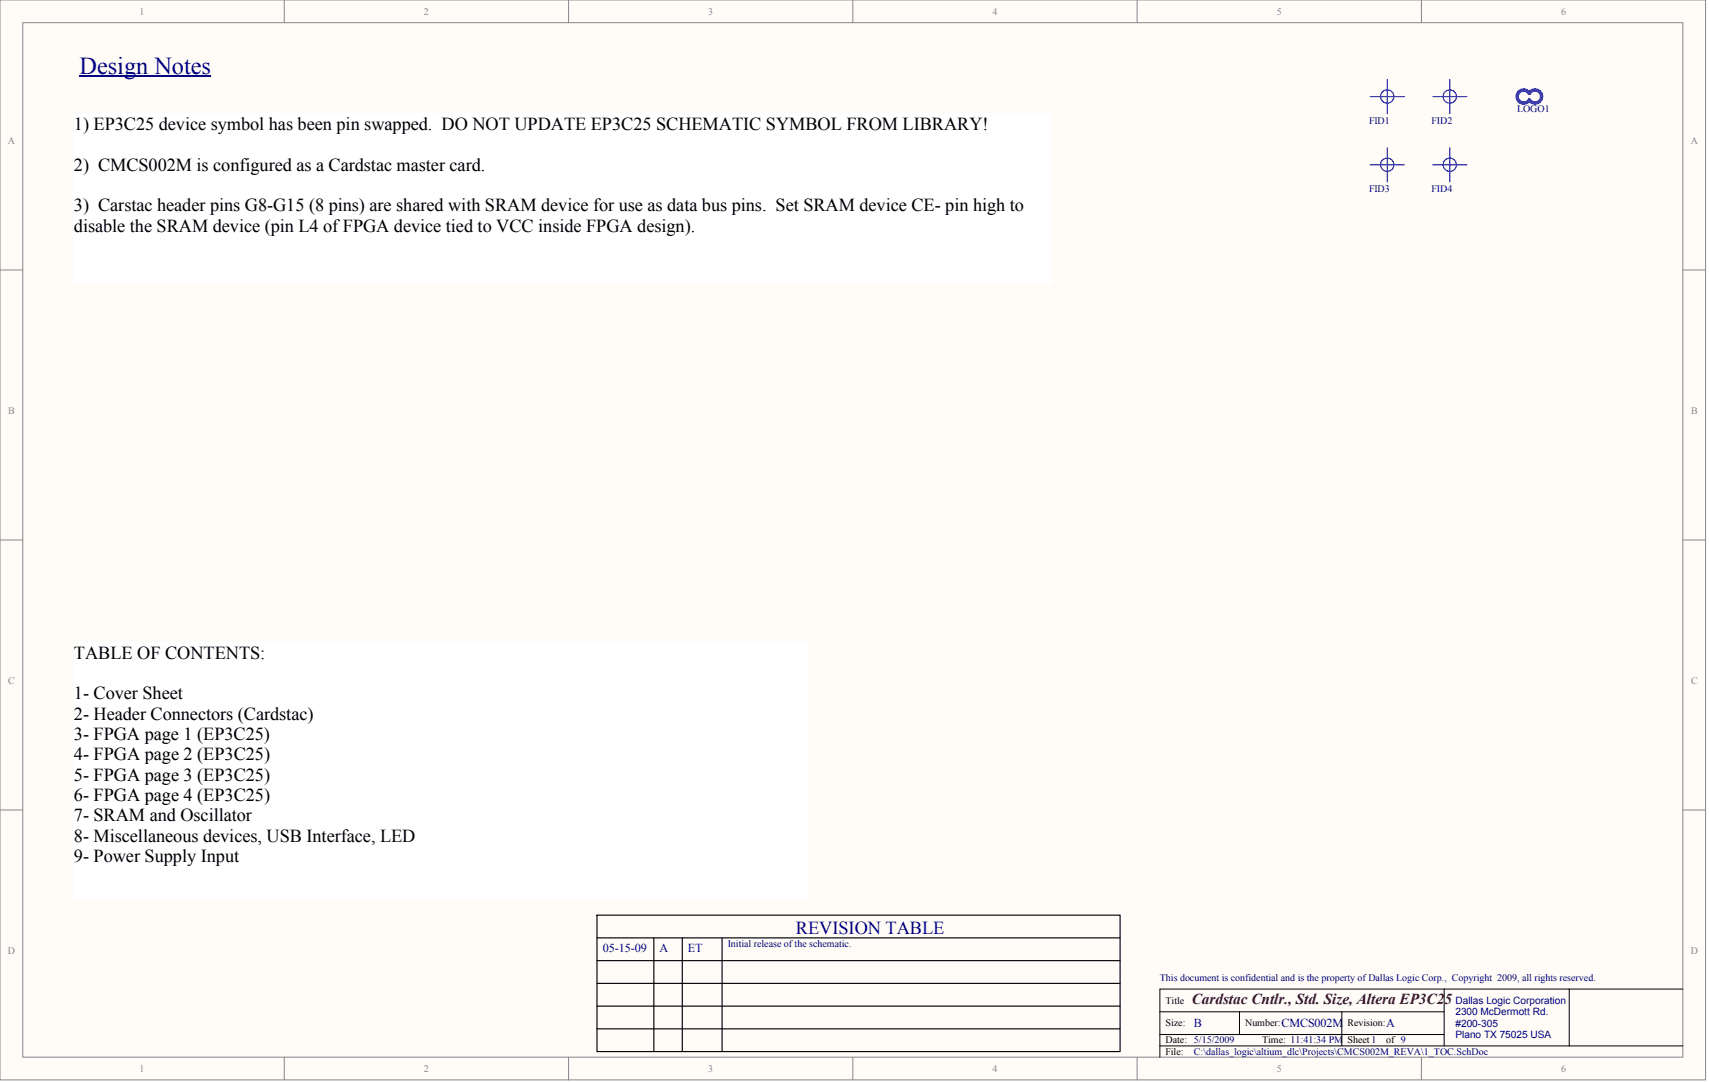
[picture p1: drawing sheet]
<svg xmlns="http://www.w3.org/2000/svg" width="317mm" height="201mm" viewBox="0 0 317 201" stroke-linecap="round" stroke-linejoin="round" font-family="sans-serif">
<defs><g id="words">
<text font-size="4.5" fill="#000080" x="14.8" y="13.7">Design Notes</text>
<g font-size="3.4">
<text x="13.7" y="24.1">1) EP3C25 device symbol has been pin swapped. DO NOT UPDATE EP3C25 SCHEMATIC SYMBOL FROM LIBRARY!</text>
<text x="13.7" y="31.7">2) CMCS002M is configured as a Cardstac master card.</text>
<text x="13.7" y="39.2">3) Carstac header pins G8-G15 (8 pins) are shared with SRAM device for use as data bus pins. Set SRAM device CE- pin high to</text>
<text x="13.7" y="43">disable the SRAM device (pin L4 of FPGA device tied to VCC inside FPGA design).</text>
<text x="13.7" y="122.2">TABLE OF CONTENTS:</text>
<text x="13.7" y="129.7">1- Cover Sheet</text>
<text x="13.7" y="133.5">2- Header Connectors (Cardstac)</text>
<text x="13.7" y="137.3">3- FPGA page 1 (EP3C25)</text>
<text x="13.7" y="141.1">4- FPGA page 2 (EP3C25)</text>
<text x="13.7" y="144.8">5- FPGA page 3 (EP3C25)</text>
<text x="13.7" y="148.6">6- FPGA page 4 (EP3C25)</text>
<text x="13.7" y="152.4">7- SRAM and Oscillator</text>
<text x="13.7" y="156.2">8- Miscellaneous devices, USB Interface, LED</text>
<text x="13.7" y="159.9">9- Power Supply Input</text>
</g>
<text font-size="3.4" fill="#000080" x="147.7" y="173.2">REVISION TABLE</text>
<text font-size="2.8" fill="#800000" x="221.2" y="186.2">Cardstac Cntlr., Std. Size, Altera EP3C25</text>
<g font-size="2.3" fill="#000080">
<text x="111.8" y="176.7">05-15-09</text>
<text x="122.4" y="176.7">A</text>
<text x="127.7" y="176.7">ET</text>
<text x="221.6" y="190.6">B</text>
<text x="237.8" y="190.6">CMCS002M</text>
<text x="257.2" y="190.6">A</text>
</g>
<g font-size="1.9" fill="#85878c">
<text x="25.9" y="2.7">1</text>
<text x="78.7" y="2.7">2</text>
<text x="131.4" y="2.7">3</text>
<text x="184.2" y="2.7">4</text>
<text x="236.9" y="2.7">5</text>
<text x="289.7" y="2.7">6</text>
<text x="1.4" y="26.7">A</text>
<text x="313.7" y="26.7">A</text>
<text x="1.5" y="76.8">B</text>
<text x="313.8" y="76.8">B</text>
<text x="1.5" y="126.9">C</text>
<text x="313.8" y="126.9">C</text>
<text x="1.4" y="177">D</text>
<text x="313.7" y="177">D</text>
<text x="25.9" y="198.9">1</text>
<text x="78.7" y="198.9">2</text>
<text x="131.4" y="198.9">3</text>
<text x="184.2" y="198.9">4</text>
<text x="236.9" y="198.9">5</text>
<text x="289.7" y="198.9">6</text>
</g>
<g font-size="1.9" fill="#000080">
<text x="254.1" y="22.9">FID1</text>
<text x="265.7" y="22.9">FID2</text>
<text x="281.5" y="20.8">LOGO1</text>
<text x="254.1" y="35.6">FID3</text>
<text x="265.7" y="35.6">FID4</text>
<text x="135.1" y="175.7">Initial release of the schematic.</text>
<text x="215.2" y="182">This document is confidential and is the property of Dallas Logic Corp., Copyright 2009, all rights reserved.</text>
<text x="270.1" y="186.2">Dallas Logic Corporation</text>
<text x="270.1" y="188.4">2300 McDermott Rd.</text>
<text x="270.1" y="190.5">#200-305</text>
<text x="221.6" y="195.7">C:\dallas_logic\altium_dlc\Projects\CMCS002M_REVA\1_TOC.SchDoc</text>
<text x="270.1" y="192.6">Plano TX 75025 USA</text>
</g>
<g font-size="1.9">
<text x="216.3" y="186.2">Title</text>
<text x="216.3" y="190.4">Size:</text>
<text x="231.1" y="190.4">Number:</text>
<text x="250.1" y="190.4">Revision:</text>
<text x="216.3" y="193.6">Date: 5/15/2009</text>
<text x="216.3" y="195.7">File:</text>
<text x="234.2" y="193.6">Time: 11:41:34 PM</text>
<text x="250.1" y="193.6">Sheet1</text>
<text x="257.2" y="193.6">of 9</text>
</g>
</g></defs>
<g fill="#fffcf8" stroke="#85878c" stroke-width=".19">
<path d="M0 0h316.5v200.3h-316.5z"/>
<path d="M4.2 4.2h308.1v191.9h-308.1z"/>
</g>
<g fill="none" stroke="#85878c" stroke-width=".19">
<path d="M52.8 0v4.2M105.5 0v4.2M158.3 0v4.2M211 0v4.2M263.8 0v4.2M0 50.1h4.2M312.3 50.1h4.2M0 100.2h4.2M312.3 100.2h4.2M0 150.3h4.2M312.3 150.3h4.2M52.8 196.1v4.3"/>
<path d="M105.5 196.1v4.3M158.3 196.1v4.3M211 196.1v4.3M263.8 196.1v4.3"/>
</g>
<path d="M215.2 187.7h52.8M215.2 194h97.1M215.2 191.9h52.8M230 187.7v4.2M249 187.7v6.3M268 183.5v10.5M291.2 183.5h-76v12.6M312.3 183.5h-21.1v10.5" fill="none" stroke="#000" stroke-width=".19"/>
<path d="M14.8 14.1h24.4" fill="none" stroke="#000080" stroke-width=".23"/>
<g fill="#fff" stroke="#fff" stroke-width=".19">
<path d="M13.7 21.1h181.5v31.6h-181.5z"/>
<path d="M13.7 119.2h136.1v47.4h-136.1z"/>
</g>
<path d="M110.8 169.8h97.1v25.3h-97.1zM110.8 174h97.1M110.8 178.2h97.1M121.3 174v21.1M126.6 174v21.1M134 174v21.1M110.8 182.4h97.1M110.8 186.7h97.1M110.8 190.9h97.1" fill="none" stroke="#000" stroke-width=".21"/>
<g fill="none" stroke="#00f" stroke-width=".21">
<path d="M254.3 17.9h6.3M257.4 14.8v6.3M258.5 18.5a1.23 1.23 0 0 0-1-1.8 1.23 1.23 0 0 0-1.2 1.6 1.23 1.23 0 0 0 2 .5l.2-.3M265.9 17.9h6.3M269.1 14.8v6.3M270.1 18.5a1.23 1.23 0 0 0-1-1.8 1.23 1.23 0 0 0-1.2 1.6 1.23 1.23 0 0 0 2 .5l.2-.3M254.3 30.6h6.3M257.4 27.4v6.3M258.5 31.1a1.23 1.23 0 0 0-1-1.8 1.23 1.23 0 0 0-1.2 1.7 1.23 1.23 0 0 0 2 .5l.2-.3M265.9 30.6h6.3M269.1 27.4v6.3"/>
<circle cx="269" cy="30.6" r="1.23"/>
</g>
<path d="M283.8 17.3a1.21 1.21 0 0 0-1.8-.3 1.21 1.21 0 0 0 0 1.8 1.21 1.21 0 0 0 1.8-.3M283.8 17.3a1.21 1.21 0 0 1 1.9-.3 1.21 1.21 0 0 1 0 1.8 1.21 1.21 0 0 1-1.9-.3" fill="none" stroke="#00f" stroke-width=".63"/>
<use href="#words"/>
</svg>
